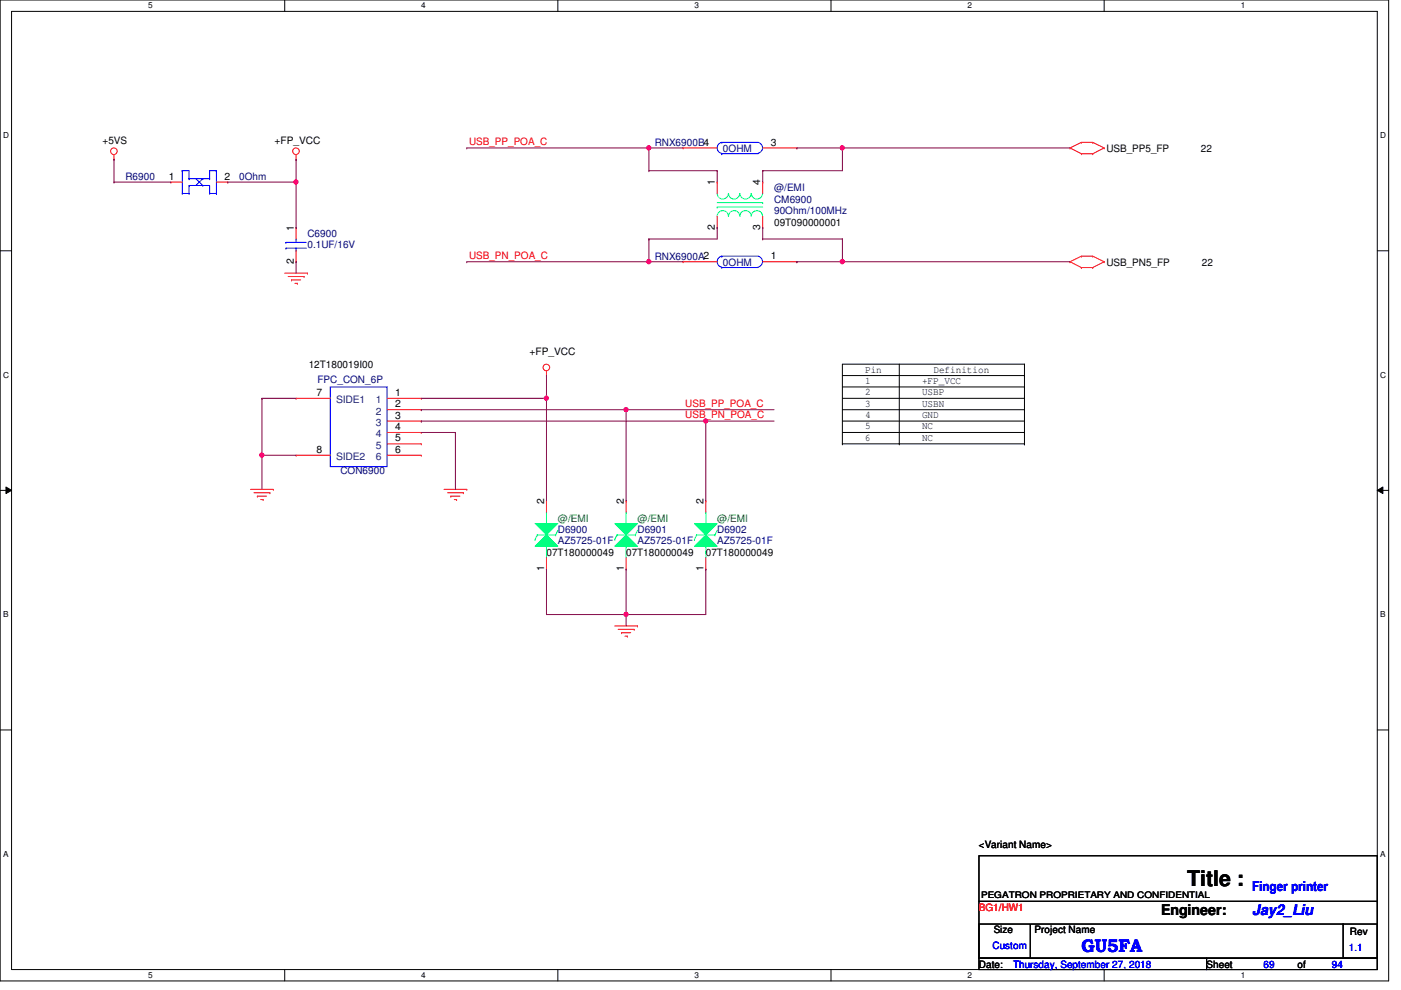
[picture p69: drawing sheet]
<svg xmlns="http://www.w3.org/2000/svg" width="297mm" height="210mm" viewBox="0 0 297 210" stroke-linecap="round" stroke-linejoin="round" font-family="sans-serif">
<defs><g id="words">
<text font-size="4.6" x="251.7" y="187.9">Title :</text>
<text font-size="3.9" fill="#00f" x="229.3" y="201.9">GU5FA</text>
<text font-size="3.1" x="246.2" y="194">Engineer:</text>
<text font-size="3.1" fill="#00f" x="265.5" y="194">Jay2_Liu</text>
<text font-size="2.9" fill="#00f" x="265.5" y="188.9">Finger printer</text>
<g font-size="2.2">
<text x="21.8" y="30.5">+5VS</text>
<text x="58.2" y="30.5">+FP_VCC</text>
<text x="163.4" y="30.9">3</text>
<text x="234.6" y="32.2">USB_PP5_FP</text>
<text x="254.6" y="32.2">22</text>
<text x="35.8" y="38.1">1</text>
<text x="47.6" y="38.1">2</text>
<text x="151.5" y="39.3" transform="rotate(-90 151.5 39.3)">1</text>
<text x="161.2" y="39.3" transform="rotate(-90 161.2 39.3)">4</text>
<text x="164.1" y="47.8">09T090000001</text>
<text x="62.3" y="49" transform="rotate(-90 62.3 49)">1</text>
<text x="151.5" y="48.8" transform="rotate(-90 151.5 48.8)">2</text>
<text x="161.2" y="48.8" transform="rotate(-90 161.2 48.8)">3</text>
<text x="62.3" y="56" transform="rotate(-90 62.3 56)">2</text>
<text x="163.4" y="55">1</text>
<text x="234.6" y="56.3">USB_PN5_FP</text>
<text x="254.8" y="56.3">22</text>
<text x="112.3" y="75.4">+FP_VCC</text>
<text x="65.4" y="78">12T180019I00</text>
<text x="67.1" y="83.9">7</text>
<text x="83.8" y="83.9">1</text>
<text x="183.4" y="79">Pin</text>
<text x="183.4" y="81.4">1</text>
<text x="183.4" y="83.8">2</text>
<text x="195.5" y="81.4">+FP_VCC</text>
<text x="195.5" y="83.8">USBP</text>
<text x="197.9" y="79">Definition</text>
<text x="83.8" y="88.8">3</text>
<text x="83.8" y="86.4">2</text>
<text x="183.4" y="86.2">3</text>
<text x="183.4" y="88.6">4</text>
<text x="195.5" y="86.2">USBN</text>
<text x="195.5" y="88.6">GND</text>
<text x="83.8" y="93.6">5</text>
<text x="83.8" y="91.2">4</text>
<text x="183.4" y="91.1">5</text>
<text x="183.4" y="93.5">6</text>
<text x="195.5" y="91.1">NC</text>
<text x="195.5" y="93.5">NC</text>
<text x="67.1" y="96">8</text>
<text x="83.8" y="96">6</text>
<text x="115.4" y="106.9" transform="rotate(-90 115.4 106.9)">2</text>
<text x="132.2" y="106.9" transform="rotate(-90 132.2 106.9)">2</text>
<text x="149.1" y="106.9" transform="rotate(-90 149.1 106.9)">2</text>
<text x="115.9" y="117.8">07T180000049</text>
<text x="132.8" y="117.8">07T180000049</text>
<text x="149.6" y="117.8">07T180000049</text>
<text x="115.4" y="121.2" transform="rotate(-90 115.4 121.2)">1</text>
<text x="132.2" y="121.2" transform="rotate(-90 132.2 121.2)">1</text>
<text x="149.1" y="121.2" transform="rotate(-90 149.1 121.2)">1</text>
<text x="207.6" y="179.8">&lt;Variant Name&gt;</text>
<text x="210.7" y="197.9">Size</text>
<text x="219.4" y="197.9">Project Name</text>
<text x="286.2" y="198.2">Rev</text>
<text x="207.6" y="205.1">Date:</text>
<text x="255.8" y="205.1">Sheet</text>
<text x="275.1" y="205.1">of</text>
</g>
<g font-size="2.2" fill="#f00">
<text x="99.4" y="30.7">USB_PP_POA_C</text>
<text x="99.4" y="54.8">USB_PN_POA_C</text>
<text x="145.3" y="86.2">USB_PP_POA_C</text>
<text x="145.3" y="88.6">USB_PN_POA_C</text>
<text x="207.6" y="193.1">BG1/HW1</text>
</g>
<g font-size="2.2" fill="#000080">
<text x="138.8" y="30.9">RNX6900B4</text>
<text x="153.3" y="32.2">0OHM</text>
<text x="26.6" y="38.2">R6900</text>
<text x="50.7" y="38.2">0Ohm</text>
<text x="164.1" y="40.6">@/EMI</text>
<text x="164.1" y="43">CM6900</text>
<text x="164.1" y="45.4">90Ohm/100MHz</text>
<text x="65.2" y="50.2">C6900</text>
<text x="65.2" y="52.7">0.1UF/16V</text>
<text x="138.8" y="55.1">RNX6900A2</text>
<text x="153.3" y="56.3">0OHM</text>
<text x="67.3" y="81.2">FPC_CON_6P</text>
<text x="72.2" y="100.5">CON6900</text>
<text x="118.3" y="113">D6900</text>
<text x="135.2" y="113">D6901</text>
<text x="152.1" y="113">D6902</text>
<text x="118.3" y="115.4">AZ5725-01F</text>
<text x="135.2" y="115.4">AZ5725-01F</text>
<text x="152.1" y="115.4">AZ5725-01F</text>
</g>
<g font-size="2.2" fill="#004080">
<text x="71.2" y="85.5">SIDE1</text>
<text x="79.7" y="87.9">2</text>
<text x="79.7" y="85.5">1</text>
<text x="79.7" y="95.1">5</text>
<text x="79.7" y="92.7">4</text>
<text x="79.7" y="90.3">3</text>
<text x="71.2" y="97.5">SIDE2</text>
<text x="79.7" y="97.5">6</text>
</g>
<g font-size="2.2" fill="#008000">
<text x="118.3" y="110.6">@/EMI</text>
<text x="135.2" y="110.6">@/EMI</text>
<text x="152.1" y="110.6">@/EMI</text>
</g>
<g font-size="2.2" fill="#00f">
<text x="210.4" y="201.3">Custom</text>
<text x="286" y="201.5">1.1</text>
<text x="214.8" y="205.1">Thursday, September 27, 2018</text>
<text x="267.9" y="205.1">69</text>
<text x="282.4" y="205.1">94</text>
</g>
<text font-size="1.9" x="208" y="190.4">PEGATRON PROPRIETARY AND CONFIDENTIAL</text>
<g font-size="1.7">
<text x="31.4" y="1.8">5</text>
<text x="89.3" y="1.8">4</text>
<text x="147.2" y="1.8">3</text>
<text x="205.1" y="1.8">2</text>
<text x="263.1" y="1.8">1</text>
<text x=".7" y="29.3">D</text>
<text x="292.6" y="29.3">D</text>
<text x=".7" y="80.1">C</text>
<text x="292.6" y="80.1">C</text>
<text x=".7" y="130.9">B</text>
<text x="292.6" y="130.9">B</text>
<text x=".7" y="181.7">A</text>
<text x="292.6" y="181.7">A</text>
<text x="31.4" y="207.3">5</text>
<text x="89.3" y="207.3">4</text>
<text x="147.2" y="207.3">3</text>
<text x="205.1" y="207.3">2</text>
<text x="263.1" y="207.3">1</text>
</g>
</g></defs>
<path d="M0 0h294.4v208h-294.4zM2.5 2.4h289.5v203.2h-289.5z" fill="none" stroke="#000" stroke-width=".21"/>
<g fill="#fff">
<path d="M31.4 .3h.9v1.9h-.9z"/>
<path d="M31.4 205.8h.9v1.9h-.9z"/>
</g>
<path d="M60.4 0v2.4M60.4 205.6v2.4" fill="none" stroke="#000" stroke-width=".21"/>
<g fill="#fff">
<path d="M89.3 .3h1v1.9h-1z"/>
<path d="M89.3 205.8h1v1.9h-1z"/>
</g>
<path d="M118.3 0v2.4M118.3 205.6v2.4" fill="none" stroke="#000" stroke-width=".21"/>
<g fill="#fff">
<path d="M147.2 .3h1v1.9h-1z"/>
<path d="M147.2 205.8h1v1.9h-1z"/>
</g>
<path d="M176.2 0v2.4M176.2 205.6v2.4" fill="none" stroke="#000" stroke-width=".21"/>
<g fill="#fff">
<path d="M205.1 .3h1v1.9h-1z"/>
<path d="M205.1 205.8h1v1.9h-1z"/>
</g>
<path d="M234.1 0v2.4M234.1 205.6v2.4" fill="none" stroke="#000" stroke-width=".21"/>
<g fill="#fff">
<path d="M263.1 .3h.9v1.9h-.9z"/>
<path d="M263.1 205.8h.9v1.9h-.9z"/>
<path d="M.7 27.8h1.2v1.9h-1.2z"/>
<path d="M292.6 27.8h1.3v1.9h-1.3z"/>
<path d="M.7 78.5h1.2v1.9h-1.2z"/>
<path d="M292.6 78.5h1.3v1.9h-1.3z"/>
</g>
<path d="M0 53.2h2.5M292 53.2h2.4" fill="none" stroke="#000" stroke-width=".21"/>
<g fill="#fff">
<path d="M.7 129.3h1.1v1.9h-1.1z"/>
<path d="M292.6 129.3h1.2v1.9h-1.2z"/>
</g>
<path d="M0 104h2.5M1.3 103.3l1.2 .7-1.2 .6zM292 104l1.2-.7v1.3zM292 104h2.4" fill="none" stroke="#000" stroke-width=".21"/>
<path d="M1.3 103.3l1.2 .7-1.2 .6zM292 104l1.2-.7v1.3z" fill="#000"/>
<g fill="#fff">
<path d="M.7 180.1h1.1v1.9h-1.1z"/>
<path d="M292.6 180.1h1.2v1.9h-1.2z"/>
</g>
<g fill="none" stroke="#000" stroke-width=".21">
<path d="M178.6 79.6h38.6M190.7 77.2v16.9M217.2 77.2h.1M217.2 79.6h.1M217.2 77.2h-38.6v16.9M217.2 77.2v16.9M178.6 94.1h.1M178.6 82h38.6M178.6 84.5h38.6M178.6 86.9h38.6M178.6 89.3h38.6M178.6 91.7h38.6"/>
<path d="M178.6 94.1h38.6M190.7 94.1h.1M217.2 82h.1M217.2 84.5h.1M217.2 86.9h.1M217.2 89.3h.1M217.2 91.7h.1M217.2 94.1h.1M0 154.8h2.5M292 154.8h2.4M207.6 181.4h84.4v21.8h-84.4zM207.6 195.9h10.8v7.3h-10.8z"/>
<path d="M207.6 191.1h84.4M218.6 195.9h66.2M284.8 195.9h7.2v7.3h-7.2zM284.8 195.9h.1M292 191.1h.1M207.6 203.2h48.2v2.4h-48.2zM255.8 203.2h36.2v2.4h-36.2z"/>
</g>
<g fill="none" stroke="#f00" stroke-width=".21">
<path d="M24.2 33.8h.1M24.2 32.8v1M62.8 33.8h.1M62.8 32.8v1M144.8 31.4h.1M144.8 31.4h7.3M161.7 31.4h7.2M168.9 31.4h.1M226.9 31.4h.1M226.9 31.4l2.4 1.2M229.3 30.2h.1M229.3 32.6h.1"/>
<path d="M229.3 30.2l-2.4 1.2M229.3 30.2h2.4M229.3 32.6h2.4M231.7 30.2h.1M231.7 32.6h.1M231.7 30.2l2.4 1.2M234.1 31.4h.1M234.1 31.4l-2.4 1.2M60.4 57.9h4.8M61.1 58.6h3.4M61.8 59.4h.1M61.8 59.4h2"/>
<path d="M62.8 48.3h.1M62.8 55.5h.1M62.8 48.3v2.4M62.8 53.1v2.4M64.5 58.6h.1M65.2 57.9h.1M226.9 55.5h.1M226.9 55.5l2.4 1.2M229.3 54.3h.1M229.3 56.7h.1M229.3 54.3l-2.4 1.2M229.3 54.3h2.4"/>
<path d="M229.3 56.7h2.4M231.7 54.3h.1M231.7 56.7h.1M231.7 54.3l2.4 1.2M234.1 55.5h.1M234.1 55.5l-2.4 1.2M62.5 60.1h.5M63 60.1h.1M115.9 79.6h.1M115.9 78.7v.9M62.8 84.5h.1M62.8 96.5h.1"/>
<path d="M62.8 96.5h7.2M62.8 84.5h7.2M82.1 96.5h7.2M82.1 94.1h7.2M82.1 91.7h7.2M82.1 89.3h7.2M82.1 86.9h7.2M82.1 84.5h7.2M89.3 96.5h.1M89.3 94.1h.1M89.3 91.7h.1M89.3 89.3h.1"/>
<path d="M89.3 86.9h.1M89.3 84.5h.1M53.1 103.8h4.9M53.8 104.5h3.4M54.6 105.2h.1M54.6 105.2h1.9M55.3 105.9h.5M55.8 105.9h.1M57.2 104.5h.1M58 103.8h.1M94.1 103.8h4.9M94.9 104.5h3.4"/>
<path d="M95.6 105.2h.1M95.6 105.2h1.9M96.3 105.9h.5M96.8 105.9h.1M98.3 104.5h.1M99 103.8h.1M130.3 132.7h4.9M131.1 133.4h3.3M131.8 134.2h.1M131.8 134.2h1.9M132.5 134.9h.5M133 134.9h.1"/>
<path d="M134.4 133.4h.1M135.2 132.7h.1"/>
<circle cx="24.1" cy="32.1" r=".7"/>
<circle cx="62.8" cy="32.1" r=".7"/>
<circle cx="115.8" cy="77.9" r=".7"/>
</g>
<g fill="none" stroke="#00f" stroke-width=".21">
<path d="M153 30.2a1.19 1.19 0 0 0-.9 1.2 1.19 1.19 0 0 0 .9 1.1M153 32.6h.1M153 30.2h.1M153 32.6h7.7M153 30.2h7.7M160.8 30.2a1.19 1.19 0 0 1 .9 1.2 1.19 1.19 0 0 1-1 1.1M60.6 51.4h.1M60.6 52.6h.1M60.6 51.4h4.3M60.6 52.6h4.3M62.8 50.7h.1M62.8 53.1h.1"/>
<path d="M62.8 50.7v.7M62.8 52.6v.5M70 82h12.1v16.9h-12.1z"/>
</g>
<path d="M113.4 114.4h.1M113.9 113.4h.1M113.9 113.4h3.9M113.9 113.4l-.5 1" fill="none" stroke="#00ff80" stroke-width=".21"/>
<path d="M115.9 113.4l2.4 2.4h-4.9z" fill="#00ff80"/>
<path d="M115.9 113.4l2.4 2.4h-4.9z" fill="none" stroke="#00ff80" stroke-width=".21"/>
<path d="M113.4 111h4.9l-2.4 2.4z" fill="#00ff80"/>
<path d="M113.4 111h4.9l-2.4 2.4zM115.9 115.8h.1M115.9 108.6h.1M115.9 108.6v2.4M115.9 115.8v2.4M117.8 113.4h.1M118.3 112.4l-.5 1M130.3 114.4h.1M130.8 113.4h.1M130.8 113.4h3.9M130.8 113.4l-.5 1" fill="none" stroke="#00ff80" stroke-width=".21"/>
<path d="M36.2 38.6h.1M36.2 38.6h2.4M45.9 38.6h2.4M48.3 38.6h.1M144.8 55.5h.1M144.8 55.5h7.3M161.7 55.5h7.2M168.9 55.5h.1M115.9 106.2h.1M115.9 106.2v2.4M115.9 118.2v2.4M115.9 120.6h.1" fill="none" stroke="#f00" stroke-width=".21"/>
<g fill="none" stroke="#00f" stroke-width=".21">
<path d="M38.6 36.2h.1M38.6 36.2h1.5v1.7M38.6 36.2v4.8M40.1 37.9h.1M40.1 39.3h.1M40.1 37.9h4.3M40.1 39.3h4.3v1.7M40.1 39.3v1.7M41.5 37.9l1.5 1.4M43 37.9h.1M43 39.3h.1M43 37.9l-1.5 1.4"/>
<path d="M44.4 37.9h.1M45.9 36.2h.1M45.9 36.2h-1.5v1.7M45.9 36.2v4.8M38.6 41h.1M38.6 41h1.5M40.1 41h.1M44.4 41h.1M44.4 41h1.5M45.9 41h.1M153 54.3a1.19 1.19 0 0 0-.9 1.2 1.19 1.19 0 0 0 .9 1.1M153 56.7h.1"/>
<path d="M153 54.3h.1M153 56.7h7.7M153 54.3h7.7M160.8 54.3a1.19 1.19 0 0 1 .9 1.2 1.19 1.19 0 0 1-1 1.1"/>
</g>
<path d="M132.8 113.4l2.4 2.4h-4.9z" fill="#00ff80"/>
<path d="M132.8 113.4l2.4 2.4h-4.9z" fill="none" stroke="#00ff80" stroke-width=".21"/>
<path d="M130.3 111h4.9l-2.4 2.4z" fill="#00ff80"/>
<path d="M130.3 111h4.9l-2.4 2.4zM132.8 115.8h.1M132.8 108.6h.1M132.8 108.6v2.4M132.8 115.8v2.4M134.7 113.4h.1M135.2 112.4l-.5 1M147.2 114.4h.1M147.7 113.4h.1M147.7 113.4h3.9M147.7 113.4l-.5 1" fill="none" stroke="#00ff80" stroke-width=".21"/>
<path d="M132.8 106.2h.1M132.8 106.2v2.4M132.8 118.2v2.4M132.8 120.6h.1" fill="none" stroke="#f00" stroke-width=".21"/>
<path d="M149.6 113.4l2.5 2.4h-4.9z" fill="#00ff80"/>
<path d="M149.6 113.4l2.5 2.4h-4.9z" fill="none" stroke="#00ff80" stroke-width=".21"/>
<path d="M147.2 111h4.9l-2.5 2.4z" fill="#00ff80"/>
<g fill="none" stroke="#00ff80" stroke-width=".21">
<path d="M152.1 43.9h.1M152.1 41a1.19 1.19 0 0 0 1.1 1.2 1.19 1.19 0 0 0 1.2-1.2M152.1 45.8a1.19 1.19 0 0 1 1.1-1.1 1.19 1.19 0 0 1 1.2 1.1M152.1 43h9.6M152.1 43.9h9.6M154.5 41a1.19 1.19 0 0 0 1.2 1.2 1.19 1.19 0 0 0 1.1-1.2M154.5 45.8a1.19 1.19 0 0 1 1.2-1.1 1.19 1.19 0 0 1 1.1 1.1M156.9 41a1.21 1.21 0 0 0 1.2 1.2 1.21 1.21 0 0 0 1.2-1.2 1.19 1.19 0 0 0 1.2 1.2 1.19 1.19 0 0 0 1.2-1.2M156.9 45.8a1.19 1.19 0 0 1 1.2-1.1 1.19 1.19 0 0 1 1.2 1.1 1.21 1.21 0 0 1 1.2-1.1 1.21 1.21 0 0 1 1.2 1.1M161.7 43h.1M147.2 111h4.9l-2.5 2.4zM149.6 115.8h.1"/>
<path d="M149.6 108.6h.1M149.6 108.6v2.4M149.6 115.8v2.4M151.6 113.4h.1M152.1 112.4l-.5 1"/>
</g>
<path d="M152.1 38.6h.1M152.1 38.6v2.4M161.7 38.6h.1M161.7 38.6v2.4M152.1 48.3h.1M152.1 45.8v2.5M161.7 48.3h.1M161.7 45.8v2.5M149.6 106.2h.1M149.6 106.2v2.4M149.6 118.2v2.4M149.6 120.6h.1" fill="none" stroke="#f00" stroke-width=".21"/>
<path d="M48.3 38.6h.1M48.3 38.6h14.5M62.8 33.8h.1M62.8 33.8v14.5M62.8 55.5h.1M62.8 48.3h.1M62.8 55.5v2.4" fill="none" stroke="#800040" stroke-width=".21"/>
<circle cx="62.7" cy="38.6" r=".45" fill="#f0f"/>
<circle cx="62.7" cy="38.6" r=".45" fill="none" stroke="#f0f" stroke-width=".21"/>
<path d="M24.2 33.8h.1M24.2 38.6h.1M24.2 33.8v4.8M24.2 38.6h12M99 31.4h.1M99 31.4h38.6" fill="none" stroke="#800040" stroke-width=".21"/>
<circle cx="137.6" cy="31.3" r=".45" fill="#f0f"/>
<circle cx="137.6" cy="31.3" r=".45" fill="none" stroke="#f0f" stroke-width=".21"/>
<g fill="none" stroke="#800040" stroke-width=".21">
<path d="M137.6 31.4h.1M137.6 31.4h7.2M137.6 31.4v4.8M152.1 36.2h.1M152.1 36.2v2.4M161.7 36.2h.1M161.7 36.2v2.4M168.9 31.4h.1M168.9 31.4h9.7M178.6 31.4h.1M178.6 31.4v4.8M99 55.5h.1"/>
<path d="M99 55.5h45.8M137.6 55.5h.1M137.6 50.7h.1M137.6 50.7h14.5M137.6 50.7v4.8M161.7 50.7h.1M161.7 50.7h16.9M168.9 55.5h.1M168.9 55.5h9.7"/>
</g>
<circle cx="137.6" cy="55.5" r=".45" fill="#f0f"/>
<circle cx="137.6" cy="55.5" r=".45" fill="none" stroke="#f0f" stroke-width=".21"/>
<path d="M137.6 36.2h.1M137.6 36.2h14.5M161.7 36.2h.1M161.7 36.2h16.9M152.1 48.3h.1M152.1 48.3v2.4M178.6 50.7h.1M178.6 50.7v4.8" fill="none" stroke="#800040" stroke-width=".21"/>
<circle cx="178.6" cy="55.5" r=".45" fill="#f0f"/>
<circle cx="178.6" cy="55.5" r=".45" fill="none" stroke="#f0f" stroke-width=".21"/>
<path d="M178.6 31.4h.1M178.6 31.4h48.3M161.7 48.3h.1M161.7 48.3v2.4" fill="none" stroke="#800040" stroke-width=".21"/>
<circle cx="178.6" cy="31.3" r=".45" fill="#f0f"/>
<circle cx="178.6" cy="31.3" r=".45" fill="none" stroke="#f0f" stroke-width=".21"/>
<path d="M178.6 55.5h.1M178.6 55.5h48.3M115.9 79.6h.1M115.9 79.6v4.9" fill="none" stroke="#800040" stroke-width=".21"/>
<circle cx="115.8" cy="84.4" r=".45" fill="#f0f"/>
<circle cx="115.8" cy="84.4" r=".45" fill="none" stroke="#f0f" stroke-width=".21"/>
<path d="M115.9 84.5h.1M115.9 84.5v21.7M132.8 86.9h.1M132.8 86.9v19.3M132.8 86.9h31.3" fill="none" stroke="#800040" stroke-width=".21"/>
<circle cx="132.7" cy="86.8" r=".45" fill="#f0f"/>
<circle cx="132.7" cy="86.8" r=".45" fill="none" stroke="#f0f" stroke-width=".21"/>
<path d="M55.5 84.5h.1M55.5 96.5h.1M55.5 84.5h7.3M55.5 96.5h7.3M55.5 84.5v12M89.3 84.5h26.6M89.3 91.7h7.3M96.6 91.7h.1M115.9 84.5h.1M149.6 89.3h.1M149.6 89.3v16.9M149.6 89.3h14.5" fill="none" stroke="#800040" stroke-width=".21"/>
<circle cx="55.5" cy="96.5" r=".45" fill="#f0f"/>
<circle cx="55.5" cy="96.5" r=".45" fill="none" stroke="#f0f" stroke-width=".21"/>
<path d="M55.5 96.5h.1M55.5 96.5v7.3M89.3 89.3h.1M89.3 89.3h60.3" fill="none" stroke="#800040" stroke-width=".21"/>
<circle cx="149.6" cy="89.3" r=".45" fill="#f0f"/>
<circle cx="149.6" cy="89.3" r=".45" fill="none" stroke="#f0f" stroke-width=".21"/>
<path d="M89.3 86.9h.1M89.3 86.9h43.5M96.6 91.7h.1M96.6 91.7v12.1M115.9 120.6h.1M115.9 120.6v9.7h33.7M132.8 130.3h.1M132.8 120.6h.1M132.8 120.6v12.1" fill="none" stroke="#800040" stroke-width=".21"/>
<circle cx="132.7" cy="130.3" r=".45" fill="#f0f"/>
<circle cx="132.7" cy="130.3" r=".45" fill="none" stroke="#f0f" stroke-width=".21"/>
<path d="M149.6 120.6h.1M149.6 120.6v9.7" fill="none" stroke="#800040" stroke-width=".21"/>
<circle cx="62.7" cy="38.6" r=".45" fill="#f0f"/>
<circle cx="62.7" cy="38.6" r=".45" fill="none" stroke="#f0f" stroke-width=".21"/>
<circle cx="137.6" cy="31.3" r=".45" fill="#f0f"/>
<circle cx="137.6" cy="31.3" r=".45" fill="none" stroke="#f0f" stroke-width=".21"/>
<circle cx="137.6" cy="55.5" r=".45" fill="#f0f"/>
<circle cx="137.6" cy="55.5" r=".45" fill="none" stroke="#f0f" stroke-width=".21"/>
<circle cx="178.6" cy="55.5" r=".45" fill="#f0f"/>
<circle cx="178.6" cy="55.5" r=".45" fill="none" stroke="#f0f" stroke-width=".21"/>
<circle cx="178.6" cy="31.3" r=".45" fill="#f0f"/>
<circle cx="178.6" cy="31.3" r=".45" fill="none" stroke="#f0f" stroke-width=".21"/>
<circle cx="115.8" cy="84.4" r=".45" fill="#f0f"/>
<circle cx="115.8" cy="84.4" r=".45" fill="none" stroke="#f0f" stroke-width=".21"/>
<circle cx="132.7" cy="86.8" r=".45" fill="#f0f"/>
<circle cx="132.7" cy="86.8" r=".45" fill="none" stroke="#f0f" stroke-width=".21"/>
<circle cx="55.5" cy="96.5" r=".45" fill="#f0f"/>
<circle cx="55.5" cy="96.5" r=".45" fill="none" stroke="#f0f" stroke-width=".21"/>
<circle cx="149.6" cy="89.3" r=".45" fill="#f0f"/>
<circle cx="149.6" cy="89.3" r=".45" fill="none" stroke="#f0f" stroke-width=".21"/>
<circle cx="132.7" cy="130.3" r=".45" fill="#f0f"/>
<circle cx="132.7" cy="130.3" r=".45" fill="none" stroke="#f0f" stroke-width=".21"/>
<use href="#words"/>
</svg>
